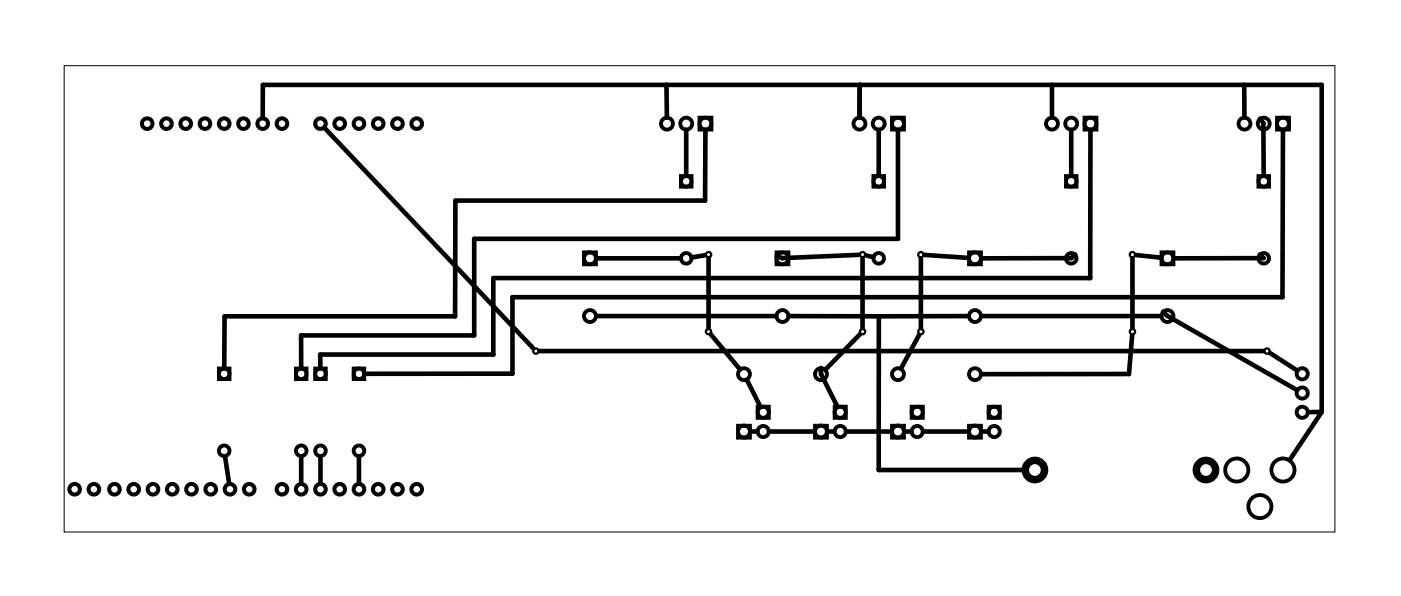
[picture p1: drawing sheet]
<svg xmlns="http://www.w3.org/2000/svg" width="185mm" height="79mm" viewBox="0 0 185 79" stroke-linecap="round" stroke-linejoin="round" font-family="sans-serif">
<path d="M8.5 8.7h167.6v61.5h-167.6z" fill="none" stroke="#000" stroke-width=".13"/>
<g fill="none" stroke="#000" stroke-width=".53">
<circle cx="19.4" cy="16.3" r=".7"/>
<circle cx="22" cy="16.3" r=".7"/>
<circle cx="24.5" cy="16.3" r=".7"/>
<circle cx="27" cy="16.3" r=".7"/>
<circle cx="29.6" cy="16.3" r=".7"/>
<circle cx="32.1" cy="16.3" r=".7"/>
<circle cx="34.7" cy="16.3" r=".7"/>
<circle cx="37.2" cy="16.3" r=".7"/>
<circle cx="42.3" cy="16.3" r=".7"/>
<circle cx="44.8" cy="16.3" r=".7"/>
<circle cx="47.4" cy="16.3" r=".7"/>
<circle cx="49.9" cy="16.3" r=".7"/>
<circle cx="52.4" cy="16.3" r=".7"/>
<circle cx="55" cy="16.3" r=".7"/>
<circle cx="9.8" cy="64.6" r=".7"/>
<circle cx="12.4" cy="64.6" r=".7"/>
<circle cx="15.1" cy="64.6" r=".7"/>
<circle cx="17.6" cy="64.6" r=".7"/>
<circle cx="20.2" cy="64.6" r=".7"/>
<circle cx="22.7" cy="64.6" r=".7"/>
<circle cx="25.3" cy="64.6" r=".7"/>
<circle cx="27.8" cy="64.6" r=".7"/>
<circle cx="30.3" cy="64.6" r=".7"/>
<circle cx="32.9" cy="64.6" r=".7"/>
<circle cx="37.2" cy="64.6" r=".7"/>
<circle cx="39.7" cy="64.6" r=".7"/>
<circle cx="42.3" cy="64.6" r=".7"/>
<circle cx="44.8" cy="64.6" r=".7"/>
<circle cx="47.4" cy="64.6" r=".7"/>
<circle cx="49.9" cy="64.6" r=".7"/>
<circle cx="52.4" cy="64.6" r=".7"/>
<circle cx="55" cy="64.6" r=".7"/>
</g>
<g fill="none" stroke="#000" stroke-width=".51">
<path d="M92.3 15.5h1.6v1.6h-1.6zM117.7 15.5h1.6v1.6h-1.6zM143.1 15.5h1.6v1.6h-1.6zM168.5 15.5h1.6v1.6h-1.6zM77.1 33.3h1.5v1.6h-1.5zM89.8 23.2h1.4v1.4h-1.4zM102.5 33.3h1.5v1.6h-1.5zM115.2 23.2h1.4v1.4h-1.4zM127.9 33.3h1.5v1.6h-1.5zM140.6 23.2h1.4v1.4h-1.4zM153.3 33.3h1.5v1.6h-1.5zM166 23.2h1.4v1.4h-1.4z"/>
<path d="M28.9 48.6h1.4v1.4h-1.4zM39 48.6h1.4v1.4h-1.4zM41.6 48.6h1.4v1.4h-1.4zM46.7 48.6h1.4v1.4h-1.4zM97.4 56.2h1.6v1.6h-1.6zM100 53.7h1.4v1.5h-1.4zM107.5 56.2h1.6v1.6h-1.6zM110.1 53.7h1.5v1.5h-1.5zM117.7 56.2h1.6v1.6h-1.6zM120.3 53.7h1.5v1.5h-1.5zM127.9 56.2h1.5v1.6h-1.5zM130.4 53.7h1.5v1.5h-1.5z"/>
<circle cx="88" cy="16.3" r=".79"/>
<circle cx="90.5" cy="16.3" r=".79"/>
<circle cx="93.1" cy="16.3" r=".79"/>
<circle cx="113.4" cy="16.3" r=".79"/>
<circle cx="115.9" cy="16.3" r=".79"/>
<circle cx="118.5" cy="16.3" r=".79"/>
<circle cx="138.8" cy="16.3" r=".79"/>
<circle cx="141.3" cy="16.3" r=".79"/>
<circle cx="143.9" cy="16.3" r=".79"/>
<circle cx="164.2" cy="16.3" r=".79"/>
<circle cx="166.7" cy="16.3" r=".79"/>
<circle cx="169.3" cy="16.3" r=".79"/>
<circle cx="77.8" cy="34.1" r=".79"/>
<circle cx="90.5" cy="34.1" r=".7"/>
<circle cx="90.5" cy="23.9" r=".7"/>
<circle cx="103.2" cy="34.1" r=".79"/>
<circle cx="115.9" cy="34.1" r=".7"/>
<circle cx="115.9" cy="23.9" r=".7"/>
<circle cx="128.6" cy="34.1" r=".79"/>
<circle cx="141.3" cy="34.1" r=".7"/>
<circle cx="141.3" cy="23.9" r=".7"/>
<circle cx="154" cy="34.1" r=".79"/>
<circle cx="166.7" cy="34.1" r=".7"/>
<circle cx="166.7" cy="23.9" r=".7"/>
<circle cx="29.6" cy="59.5" r=".7"/>
<circle cx="29.6" cy="49.3" r=".7"/>
<circle cx="39.7" cy="59.5" r=".7"/>
<circle cx="39.7" cy="49.3" r=".7"/>
<circle cx="42.3" cy="59.5" r=".7"/>
<circle cx="42.3" cy="49.3" r=".7"/>
<circle cx="47.4" cy="59.5" r=".7"/>
<circle cx="47.4" cy="49.3" r=".7"/>
<circle cx="77.8" cy="41.7" r=".79"/>
<circle cx="98.2" cy="57" r=".79"/>
<circle cx="98.2" cy="49.4" r=".79"/>
<circle cx="100.7" cy="54.4" r=".74"/>
<circle cx="100.7" cy="57" r=".74"/>
<circle cx="103.2" cy="41.7" r=".79"/>
<circle cx="108.3" cy="57" r=".79"/>
<circle cx="108.3" cy="49.4" r=".79"/>
<circle cx="110.9" cy="54.4" r=".74"/>
<circle cx="110.9" cy="57" r=".74"/>
<circle cx="118.5" cy="57" r=".79"/>
<circle cx="118.5" cy="49.4" r=".79"/>
<circle cx="121" cy="54.4" r=".74"/>
<circle cx="121" cy="57" r=".74"/>
<circle cx="128.6" cy="57" r=".79"/>
<circle cx="128.6" cy="49.4" r=".79"/>
<circle cx="128.6" cy="41.7" r=".79"/>
<circle cx="131.2" cy="54.4" r=".74"/>
<circle cx="131.2" cy="57" r=".74"/>
<circle cx="154" cy="41.7" r=".79"/>
<circle cx="171.8" cy="54.4" r=".74"/>
<circle cx="171.8" cy="49.3" r=".74"/>
<circle cx="171.8" cy="51.9" r=".74"/>
<circle cx="163.2" cy="62" r="1.52"/>
<circle cx="166.2" cy="66.9" r="1.52"/>
<circle cx="169.3" cy="62" r="1.52"/>
</g>
<g fill="none" stroke="#000" stroke-width=".99" stroke-linecap="butt">
<circle cx="136.6" cy="62" r="1.27"/>
<circle cx="159.1" cy="62" r="1.27"/>
</g>
<g fill="none" stroke="#000" stroke-width=".3">
<circle cx="93.5" cy="33.6" r=".35"/>
<circle cx="113.8" cy="33.6" r=".35"/>
<circle cx="121.5" cy="33.6" r=".35"/>
<circle cx="149.4" cy="33.6" r=".35"/>
<circle cx="70.7" cy="46.3" r=".35"/>
<circle cx="93.5" cy="43.8" r=".35"/>
<circle cx="113.8" cy="43.8" r=".35"/>
<circle cx="121.5" cy="43.8" r=".35"/>
<circle cx="149.4" cy="43.8" r=".35"/>
<circle cx="167.2" cy="46.3" r=".35"/>
</g>
<g fill="none" stroke="#000" stroke-width=".61">
<path d="M34.7 15.6v-4.4h139.7v43.2M42.8 16.8l27.6 29.2M87.9 11.2l.1 4.3M90.5 17.1v6.1M93.1 17.1l-.1 9.4h-32.9l-.1 15.3h-30.4v6.8M113.4 11.2v4.3M115.9 17.1v6.1M118.5 17.1v14.4h-55.9v12.8h-22.9v4.3M138.8 11.2v4.3M141.3 17.1v6.1M143.9 17.1l-.1 19.6h-78.7v10.1h-22.9l.1 1.8M164.2 11.2v4.3"/>
<path d="M166.3 15.7l.4 .6v6.9M169.3 17.1l-.1 22.1h-101.6v10.1h-19.5M78.7 34.1h11.1M93 33.7l-1.7 .3M93.5 34.1v9.2M113.3 33.6l-10.1 .5-.7-.4M113.8 34.1v9.2M114.3 33.7l.9 .2M121.5 34.1v9.2M122 33.6l5.8 .4M141.9 33.6l-.5 .5h-11.9M149.4 34.1v9.2"/>
<path d="M149.9 33.7l3.3 .3M166.2 33.6l.5 .5h-11.8M71.2 46.3h95.5M78.7 41.7h23.7M93.8 44.1l3.8 4.7M98.5 50.1l1.9 3.6M99 57h.9M101.5 57h6M104.1 41.7l11.9 .1M108.3 48.6v.8l2.2 4.3M109.1 57h1M111.6 57h6.1"/>
<path d="M113.5 44.1l-4.6 4.7M116 41.8l-.1 20.2h19.6M119.3 57h1M121.3 44.2l-2.4 4.5M121.8 57h6M127.8 41.7l-11.8 .1M129.5 41.7h23.7M129.5 57h.9M149.4 44.3l-.4 5.1h-19.5M153.5 41.1l.5 .6 17.2 9.8M167.6 46.6l3.6 2.3M174.4 54.4l-4.3 6.3"/>
<path d="M174.4 54.4h-1.8M29.7 60.2l.5 3.7M39.7 60.2v3.7M42.3 60.2v3.7M47.4 60.2v3.7"/>
</g>
</svg>
